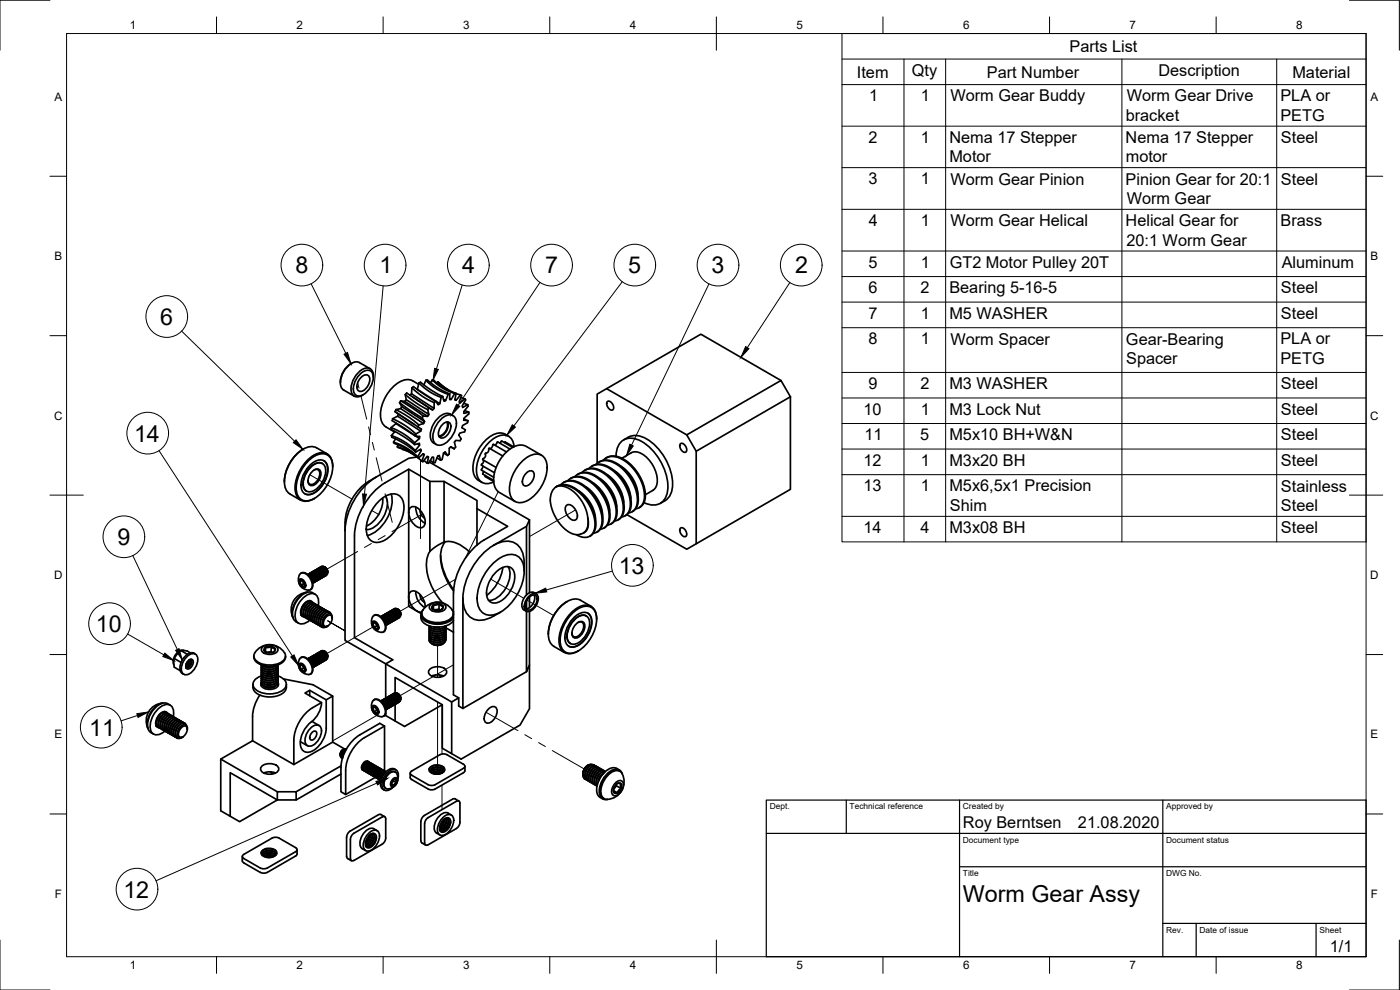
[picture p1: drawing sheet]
<svg xmlns="http://www.w3.org/2000/svg" width="420mm" height="297mm" viewBox="0 0 420 297" stroke-linecap="round" stroke-linejoin="round" font-family="sans-serif">
<defs><g id="words">
<g font-size="7">
<text x="88.6" y="82">8</text>
<text x="113.9" y="82">1</text>
<text x="138.7" y="82">4</text>
<text x="163.6" y="82">7</text>
<text x="188.6" y="82">5</text>
<text x="213.6" y="82">3</text>
<text x="238.6" y="82">2</text>
<text x="48.1" y="97.5">6</text>
<text x="40.2" y="132.5">14</text>
<text x="35.2" y="163.6">9</text>
<text x="185.7" y="172.1">13</text>
<text x="28.8" y="189.6">10</text>
<text x="26.8" y="220.7">11</text>
<text x="37" y="269.3">12</text>
<text x="289" y="270.6">Worm Gear Assy</text>
</g>
<g font-size="4.9">
<text x="321" y="15.6">Parts List</text>
<text x="257.2" y="23.3">Item</text>
<text x="273.6" y="22.8">Qty</text>
<text x="296.2" y="23.3">Part Number</text>
<text x="347.7" y="22.8">Description</text>
<text x="387.9" y="23.3">Material</text>
<text x="260.8" y="30.4">1</text>
<text x="276.4" y="30.4">1</text>
<text x="285.2" y="30.4">Worm Gear Buddy</text>
<text x="338.1" y="30.4">Worm Gear Drive</text>
<text x="384.3" y="30.4">PLA or</text>
<text x="337.9" y="36.3">bracket</text>
<text x="384.3" y="36.3">PETG</text>
<text x="260.7" y="42.8">2</text>
<text x="276.4" y="42.8">1</text>
<text x="284.9" y="42.9">Nema 17 Stepper</text>
<text x="337.8" y="42.9">Nema 17 Stepper</text>
<text x="384.4" y="42.9">Steel</text>
<text x="284.9" y="48.7">Motor</text>
<text x="337.9" y="48.7">motor</text>
<text x="260.6" y="55.3">3</text>
<text x="276.4" y="55.3">1</text>
<text x="285.2" y="55.4">Worm Gear Pinion</text>
<text x="337.8" y="55.4">Pinion Gear for 20:1</text>
<text x="384.4" y="55.4">Steel</text>
<text x="338.1" y="61.2">Worm Gear</text>
<text x="260.7" y="67.8">4</text>
<text x="276.4" y="67.8">1</text>
<text x="285.2" y="67.9">Worm Gear Helical</text>
<text x="337.8" y="67.9">Helical Gear for</text>
<text x="384.3" y="67.8">Brass</text>
<text x="338.1" y="73.8">20:1 Worm Gear</text>
<text x="260.6" y="80.3">5</text>
<text x="276.4" y="80.3">1</text>
<text x="285" y="80.4">GT2 Motor Pulley 20T</text>
<text x="384.7" y="80.3">Aluminum</text>
<text x="260.6" y="88">6</text>
<text x="276.2" y="88">2</text>
<text x="284.9" y="88">Bearing 5-16-5</text>
<text x="384.4" y="88">Steel</text>
<text x="260.6" y="95.7">7</text>
<text x="276.4" y="95.7">1</text>
<text x="284.9" y="95.7">M5 WASHER</text>
<text x="384.4" y="95.7">Steel</text>
<text x="260.6" y="103.3">8</text>
<text x="276.4" y="103.3">1</text>
<text x="285.2" y="103.4">Worm Spacer</text>
<text x="337.9" y="103.4">Gear-Bearing</text>
<text x="384.3" y="103.3">PLA or</text>
<text x="338" y="109.3">Spacer</text>
<text x="384.3" y="109.2">PETG</text>
<text x="260.6" y="116.8">9</text>
<text x="276.2" y="116.8">2</text>
<text x="284.9" y="116.8">M3 WASHER</text>
<text x="384.4" y="116.8">Steel</text>
<text x="259.1" y="124.4">10</text>
<text x="276.4" y="124.4">1</text>
<text x="284.9" y="124.4">M3 Lock Nut</text>
<text x="384.4" y="124.5">Steel</text>
<text x="259.5" y="132.1">11</text>
<text x="276.2" y="132.1">5</text>
<text x="284.9" y="132.1">M5x10 BH+W&amp;N</text>
<text x="384.4" y="132.1">Steel</text>
<text x="259.1" y="139.7">12</text>
<text x="276.4" y="139.7">1</text>
<text x="284.9" y="139.7">M3x20 BH</text>
<text x="384.4" y="139.8">Steel</text>
<text x="259.1" y="147.4">13</text>
<text x="276.4" y="147.4">1</text>
<text x="284.9" y="147.4">M5x6,5x1 Precision</text>
<text x="384.4" y="147.5">Stainless</text>
<text x="285.1" y="153.3">Shim</text>
<text x="384.4" y="153.4">Steel</text>
<text x="259.1" y="159.9">14</text>
<text x="276.3" y="159.9">4</text>
<text x="284.9" y="159.9">M3x08 BH</text>
<text x="384.4" y="160">Steel</text>
<text x="289" y="248.5">Roy Berntsen</text>
<text x="323.5" y="248.5">21.08.2020</text>
<text x="399.1" y="285.7">1/1</text>
</g>
<g font-size="3.5">
<text x="39" y="8.8">1</text>
<text x="89" y="8.8">2</text>
<text x="139" y="8.8">3</text>
<text x="189" y="8.8">4</text>
<text x="239" y="8.8">5</text>
<text x="289" y="8.8">6</text>
<text x="339" y="8.8">7</text>
<text x="389" y="8.8">8</text>
<text x="16.3" y="30.2">A</text>
<text x="411.3" y="30.2">A</text>
<text x="16.3" y="78">B</text>
<text x="411.3" y="78">B</text>
<text x="16.2" y="125.9">C</text>
<text x="411.2" y="125.9">C</text>
<text x="16.2" y="173.7">D</text>
<text x="411.2" y="173.7">D</text>
<text x="16.3" y="221.6">E</text>
<text x="411.3" y="221.6">E</text>
<text x="16.4" y="269.4">F</text>
<text x="411.4" y="269.4">F</text>
<text x="39" y="290.8">1</text>
<text x="89" y="290.8">2</text>
<text x="139" y="290.8">3</text>
<text x="189" y="290.8">4</text>
<text x="239" y="290.8">5</text>
<text x="289" y="290.8">6</text>
<text x="339" y="290.8">7</text>
<text x="389" y="290.8">8</text>
</g>
<g font-size="2.5">
<text x="231" y="242.9">Dept.</text>
<text x="255" y="242.9">Technical reference</text>
<text x="289" y="242.9">Created by</text>
<text x="350" y="242.9">Approved by</text>
<text x="289" y="252.8">Document type</text>
<text x="350" y="252.8">Document status</text>
<text x="289" y="262.9">Title</text>
<text x="350" y="262.9">DWG No.</text>
<text x="350" y="279.9">Rev.</text>
<text x="360" y="279.9">Date of issue</text>
<text x="396" y="279.9">Sheet</text>
</g>
</g></defs>
<!-- layer: Visible -->
<g fill="none" stroke="#000" stroke-width=".51">
<path d="M102.2 114.4v.5M103.1 117l3.2 1.9M105.5 109a6.6 6.6 0 0 0-3.3 5.4M107.9 112.4a2.69 2.69 0 0 1 3.5-1 4.8 4.8 0 0 1-1.2 6.1 2.69 2.69 0 0 1-3.5 1 4.8 4.8 0 0 1 1.2-6.1zM108.2 113.4a1.52 1.52 0 0 1 1.3-.9 1.52 1.52 0 0 1 1.4 .8 3.7 3.7 0 0 1-2.8 4.2 1.66 1.66 0 0 1-.8-2.5zM111.1 110.6l-3.2-1.8a3.2 3.2 0 0 0-3.7 1.2 6.4 6.4 0 0 0-1.8 6.2l.7 .8M112 112.8v.4M112.1 112.8a2.05 2.05 0 0 0-1-2.2 2.05 2.05 0 0 0-2.4 .3 6.8 6.8 0 0 0-3.1 7.1 2.09 2.09 0 0 0 3.4 .4M121.6 118.4l3.5 2.6 3.3 1.9M121.6 118.4l.3 1.5 6.8 4.5-.3-1.5M121.6 118.4l.4-.5 7.8 5.1M121.9 119.9l-.4 .6-1.3-.2"/>
<path d="M123.5 118.2l-.4 .4M123.6 116.4l3.3 2.6 3.4 1.8M123.6 116.4l-.1 1.8 6.8 4.3v-1.7M123.6 116.4l.5-.4 6.7 4.4M123.9 119.2l5.9 3.8 .5-.5M125.2 116.8h.1M125.6 115.3a5.1 5.1 0 0 0-7.5 .6 11.3 11.3 0 0 0-3.7 10.4 5.5 5.5 0 0 0 4 3.3M125.7 114.9l3.2 2.6 3.5 1.7-.4 1.9-6.8-4.3zM126.2 114.7l3.2 2.4 3.5 1.9 .4 1.4 .4-.2M126.2 114.7l-.5 .2M127.8 114.1l2.9 2.4 3.8 1.8-.8 1.9-.6-.4M127.8 114.1l-.6 1.4"/>
<path d="M128.3 114l3.1 2.4 3.6 1.8M128.3 114l-.5 .1M129.2 114.8l.6-.8 2.6 2.2 2 1.1 2.1 .7M129.8 114l.4 .1 3.4 2.6 3.3 1.4-.4 1.9 .4 .1M131.4 114.6l3.3 2.5 3.5 1.4-1.3 1.6-.4-.2M131.4 114.6l-.3 .3M131.4 114.6l3.3 2.5M132.9 119l-.5 .2M135 118.2v1.7h.4M135 118.2l-.5 .1M136.5 118l-1.1 1.9-.4-.3M136.5 118l.4 .1"/>
<path d="M138.2 118.5l.3 .2-.7 1.9 .3 .3 1.4-1.2M138.3 119.3l1.2 .4M139.5 119.7l.3 .3-1.1 1.8 .2 .4 1.5-.8M234.4 114.2l-24.1-13.9-28.2 16.3M237.2 119v27.8l-28.3 16.4v-27.8M91 134.8a12.1 12.1 0 0 0-5.6 9.5M92.8 138.1a5.1 5.1 0 0 1 5.5-1.6 5.5 5.5 0 0 1 1 6.5 10.8 10.8 0 0 1-6.7 7.2 3.2 3.2 0 0 1-3.7-3.8 12.2 12.2 0 0 1 3.9-8.3zM93 139.6a3.7 3.7 0 0 1 4.5-1.2 5.1 5.1 0 0 1 0 6 6.4 6.4 0 0 1-5.2 4 2.49 2.49 0 0 1-2-2.9l.6-2.6 .9-1.8zM96.8 139.1a2.89 2.89 0 0 0-3.8 1.2 6.4 6.4 0 0 0-1.8 6.1l.8 .9M97.2 138.2a4.6 4.6 0 0 1 .4 5.7 7.1 7.1 0 0 1-5 4.5l-1.1-.2M98.2 136.2l-3.2-1.8a4.9 4.9 0 0 0-5.7 1.6 11.3 11.3 0 0 0-3.7 10.4l.8 1.3 .6 .5M117.4 128.3l-.1 .5 4.2 2.4 2.9 2.2"/>
<path d="M117.5 130.7l3.7 1.7 3.4 2.8M117.5 130.7a1.58 1.58 0 0 0 1.4 1.1l3.1 1.7 2.7 2.1M117.8 125.6l3.9 2.1 3.1 2.5M117.8 125.6l-.1 .6 7 4.6 1.2 .2v.6l-1.5 1.2M118.1 132.7l3.9 1.7 3.3 2.7M118.1 132.7l.2 .3 4.4 2.2 2.9 2.2M118.5 129.5l-1 1.2M118.6 123.5l6.8 4.6M118.6 123.5l5.7 3.8M118.7 131.7l-.6 1M118.8 122.9l4 2.4 2.9 2.2M118.8 122.9l-.2 .6"/>
<path d="M118.9 127.1l5.6 3.6M118.9 126.9l-1.5 1.4 4.1 2.1 2.9 2.4M119.3 134.1l3.6 1.5 1.8 1.2 1.9 1.6M119.3 134.1l.3 .2M119.3 124.9l7 4.5 .2-.7-1.1-.6M119.5 133.5l-.2 .6M119.5 134.3l3 1.2 2.2 1.3M119.5 124.2l-.2 .7-1.5 .7M119.9 120.8l6.8 4.6M119.9 120.8l.7 1.2 6.8 4.5-.7-1.1M120.2 120.3l3.8 2.3 3 2.2M120.2 122.6l6.9 4.5 .3-.6"/>
<path d="M120.3 120.3l-.4 .5M120.6 122l-.4 .6-1.4 .3M120.8 134.8l1 .4M121.5 120.5l6.8 4.4 .4-.5M124.4 132.8v.6M124.6 135.2l.1 .4M124.7 130.8l1.2 .8M124.8 130.2l-.1 .6M125.2 137.1l-2.5 .4-9.9 5.7M125.3 133.2l.6 .4v-.6l-1.5 .4M125.4 137.1l.2 .3M125.7 127.5l-.3 .6"/>
<path d="M125.9 133.6l-1.3 1.6M126 134.9l.4 .3-.2-.4-1.5 .8M126.3 129.4l-1.5 .8M126.4 135.2l-1.1 1.9M126.6 138.3l.3 .2 1.3-1.5 .4 .1-.4 1.9M127 136.2l.3 .2-.3-.2-1.4 1.2M127 124.8l1.3 .1M127 124.8l-.3 .6M127.1 127.1l-1.4 .4M127.2 138.2l1 .8M127.3 136.4l-.7 2M128.8 122.4l-.4 .5"/>
<path d="M128.8 138.6l30.1 17.4M129.1 138.1l1 .8v-1.7h-.4l-1.1 1.8h-.4M130.2 132.9l.7 .5M130.6 138.8l-.5 .1M130.8 120.4l-.5 .4M130.8 120.4l.7 1.1 .5-.4M131.1 137.4l1.1 .7-.4-1.4-.4 .1-.8 2M132.2 125.9a3 3 0 0 1 4.2-.9 5.6 5.6 0 0 1-1.2 6.5l-.5 .6a3 3 0 0 1-4.2 .9 5.6 5.6 0 0 1 1.2-6.5zM132.6 127.6a1.47 1.47 0 0 1 1.3-.9 1.47 1.47 0 0 1 1.4 .7 3.6 3.6 0 0 1-2.8 4 1.6 1.6 0 0 1-.7-2.4zM133.1 135.9l1.2 .8M133.1 135.9l-.4 1.9-.5 .3M133.1 135.9l.5-.3 .7 1.1"/>
<path d="M134.1 126.6a3.3 3.3 0 0 1-2.4 4.2M134.3 126.6a3.5 3.5 0 0 1-2.5 4.4M135.1 124.3l.8 .4M135.2 124.2a3.4 3.4 0 0 0-3.9 1.4 6.7 6.7 0 0 0-1.9 6.4l.8 .9M135.2 134.1l1.1 .5M136.3 134.6l-1-.6-.5 .5v1.8l-.5 .3M136.7 134.1l-.4 .5M139.2 121l1.2 .4M139.4 123.2l1.3 .5M139.7 129l-.3 .6-1.4 .3-.2 .5 .6 1.3-.3 .5-1.3-.1-.4 .6 .3 1.5M140.3 126.8l-1.5 .9-.2 .6 1.1 .7M140.4 121.4l.1 .5"/>
<path d="M140.4 126.2l-.1 .6M140.5 121.9l-1.3 1.6 .1 .5 1.4-.3M140.7 124.2l-1.5 1.3v.3v.3l1.2 .1-1.2-.5M140.7 123.7v.5M144.9 139.8l-.4 1.3 3.7 2.1M145.1 138a1.51 1.51 0 0 1-.6 1.5l3.9 2.3M145.6 136.3a1.45 1.45 0 0 1-.7 1.6l4 2.4M146.7 134.8a1.15 1.15 0 0 1-1.1 1.3v.2M146.9 134.5l4 2.3M146.9 134.5l-.3 .3M147 134.6a1.29 1.29 0 0 0 1-1.2l4 2.2M148.5 133.6l.9-1 3.7 2.1"/>
<path d="M150 133l.6-.7 3.3 1.9M151.6 132.6l2.6 1.5M151.6 132.6l-.2 .2M152.6 130.9a4.4 4.4 0 0 0-5.9 .3 11.7 11.7 0 0 0-4.5 11.1 3.9 3.9 0 0 0 2.4 2.4M154.3 134a3.3 3.3 0 0 0-4.9-3.1 11.7 11.7 0 0 0-6.2 11.9 3.2 3.2 0 0 0 5 1.8M156.9 138.2a5.2 5.2 0 0 1 5.6-1.6 4.9 4.9 0 0 1 1.5 5.7 11.5 11.5 0 0 1-7.2 8.5 3.3 3.3 0 0 1-3.9-4 12.5 12.5 0 0 1 4-8.6zM162.5 136.6l-4.8-2.8-1.9-.2-1.8 .6-1.4 .9-1.7 1.6-1.1 1.8-1 2-.5 1.9-.2 2 .4 1.7 1.1 1.5 4.9 2.9M177.6 139.9l1.8-.6h1.1l1.6 .5 2.7 1.8 2.4 2.8 1.6 3.1 .6 3.2-.4 2.5-.6 1-.8 .6M178.9 139.3l.1-.1a4.9 4.9 0 0 1 6.3 .3l2.2 1.8 1.3 1.7 1.6 2.9 .6 1.9 .3 2.3-.3 1.8-.8 1.2-1.5 .8M179.7 138.7l1.9-.7 1.3 .1 1.5 .5 2.7 1.9 2 2.3 1.6 3.1 .8 3.2 .1 1.2-.4 1.6-.4 .8-1.1 .9M181 138.1l1.1-.8 1-.3h1.2l1.5 .4 1.5 .7 1.6 1.3 2.3 2.8 1.7 3.5 .5 3.3-.2 1.6-.5 .9-.8 .8-1.1 .4M181.8 137.4l1.9-.6 2.5 .5 2.4 1.5 2.6 2.8 1.7 3.2 .8 3.2-.1 1.5-.3 1.2-.6 .9-.9 .7"/>
<path d="M182.3 120.5a1.67 1.67 0 0 1 1.8 2.2l-.1 .2a1.67 1.67 0 0 1-1.9-2.2zM184.9 136.9a4.7 4.7 0 0 1 4.7-5.4 13.3 13.3 0 0 1 9.3 8.2 11.6 11.6 0 0 1 .7 9.9 4.5 4.5 0 0 1-6.3 1.2M186.4 139.9l1.9 1.5 1.7 2.3 1.1 2.4 .3 2.2M186.6 137.5l2.8-1.6a4.7 4.7 0 0 1 5.3 2 8.2 8.2 0 0 1 2.1 8.4l-.9 .8-2.2 1.3M188.6 131.2l-1.4 .8M188.6 131.2a6.8 6.8 0 0 1 7.5 1.9 16 16 0 0 1 5.5 14.2 5.2 5.2 0 0 1-3.4 3.7M204.2 133.2a1.67 1.67 0 0 1 1.9 2.1l-.2 .3a1.67 1.67 0 0 1-1.8-2.2zM206.1 130.5l28.3-16.3 2.8 4.8-28.3 16.4zM206.1 130.5l-24-13.9-2.9 1.6v20.8M85.3 144.3v.3M87 148.2l3.2 1.9M93.2 140.2a2.89 2.89 0 0 1 4-.8 5.4 5.4 0 0 1-1.1 6.2l-.5 .6a2.89 2.89 0 0 1-4 .8 5.4 5.4 0 0 1 1.1-6.2z"/>
<path d="M93.5 141.7a1.52 1.52 0 0 1 1.3-.9 1.52 1.52 0 0 1 1.4 .7 3.7 3.7 0 0 1-2.8 4.2 1.66 1.66 0 0 1-.8-2.5zM94.3 141a1.19 1.19 0 0 1 1.5 .2 1.19 1.19 0 0 1 .1 1.5 2.85 2.85 0 0 1-2.9 2.6l-.6-1.1M94.4 149.5l-.2 .2M99.8 140.1a3.5 3.5 0 0 0-1.5-3.8 3.5 3.5 0 0 0-4.1 .3 12.1 12.1 0 0 0-5.6 10.8 3.2 3.2 0 0 0 4.7 2.7l.9-.5M103.5 159.2v32.9l12.3 7.1M103.5 156.7v2.5M112.8 143.2a15.8 15.8 0 0 0-9.2 13.5M112.8 143.2a20.3 20.3 0 0 0-9.2 15.9M113.9 150.2a5.2 5.2 0 0 1 5.7-1.7 4.9 4.9 0 0 1 1.4 5.7 11.5 11.5 0 0 1-7.2 8.5 3.3 3.3 0 0 1-3.9-4 12.5 12.5 0 0 1 4-8.5zM114.8 149.4a9 9 0 0 1-4.8 8.4M115.6 144.9l7.1-4.1 6.3 3.6h4.3l9.9 5.8v2.4l9.2 5.3-7.1 4.1M115.6 144.8a20.4 20.4 0 0 0-9.2 16v30.5l11.5 6.7-2.1 1.2"/>
<path d="M115.7 148.9a7.4 7.4 0 0 1-1.8 7.9l-.6 .6a4.9 4.9 0 0 1-3.4 1.5M117.4 148.2a11.5 11.5 0 0 1-5.1 11.6l-2.1 .9M122.7 140.8v41.1l2.4 1.5M123.2 152.3a2.29 2.29 0 0 1 3 .9 3.9 3.9 0 0 1 .9 4.9 2.29 2.29 0 0 1-3.1-1 3.9 3.9 0 0 1-.8-4.8zM124.8 152.2a5.3 5.3 0 0 0 2.8 4.8M126.1 153.1a2.56 2.56 0 0 0 1.3 2.3M129 144.4v21M133.3 144.4v18.3M143.2 152.6v10.9M145.1 141.4l-.2 .8 3.2 1.9M145.7 142.7l-.1 .3 2.6 1.5M158 157.9v20.6"/>
<path d="M158.1 141.8a1.26 1.26 0 0 1 1.7-.4 1.26 1.26 0 0 1 .5 1.7 2.8 2.8 0 0 1-3 2.6 2.8 2.8 0 0 1 .8-3.9zM158.9 156l-.9 1.9-9.9 5.7M158.9 156v21.8M167 146l1.2-.4h1.3l1.3 .3 1.7 .8 2.5 2.3 1.7 2.3 1 1.9 .9 3.5-.1 1.7-.5 1.5-1 1-1.1 .3-1.6-.2-1.3-.6M167 146l1.8-.2 2.2 .9 2.1 1.7 1.7 2.3 1.2 2.6 .6 3.3-.4 2.2-1.2 1.2M167 146l2-.6 1.5 .2 1.1 .4 2.5 1.6 2.6 3.1 1.6 3.3 .5 2.8v1.5l-.4 1.2-.5 .7-.9 .7M167 146a5.4 5.4 0 0 0-1.7 5.4l.7 2.4 .9 1.8 2.1 2.6 1.1 1 1.8 1 1.1 .2 1.2-.2M168.3 145.5l.8-.7 1.3-.5 1.6 .1 1.1 .3 2.7 1.7 2.4 2.7 1.9 3.7 .6 3.4-.3 1.9-.5 .9-.8 .7-1 .3M169.1 144.8l1.1-.5 1-.1 2.6 .6 2.5 1.7 2.5 3 1.5 3.1 .7 3-.4 2.5-.5 .8-1 .8M169.9 151.8a1.62 1.62 0 0 1 2.5 .7l.6 1.1a1.48 1.48 0 0 1 .3 1.6 1.48 1.48 0 0 1-1.4 .9 3.5 3.5 0 0 1-2-4.3zM170.4 144.3l.8-.7 1-.4 1.2-.1 1.8 .4 2.6 1.6 2.6 2.8 1 1.7 .9 2.2 .5 3.3-.2 1.4-.5 1.1-.9 .8-1 .4M171.2 143.6l1.9-.7 1.2 .1 1.6 .5 2.3 1.5 2.5 2.9 1.7 3.3 .7 3-.1 1.8-.3 .9-.6 .9-.9 .6"/>
<path d="M172.5 143l.7-.6 1.2-.4 1.1-.1 1.6 .3 1.5 .7 1.6 1.2 2.4 2.8 1.8 3.7 .5 3.3-.2 1.6-.5 .9-.6 .7-1.3 .5M173.3 142.3l1.3-.5 1.2-.1 2.4 .7 2.4 1.7 2.2 2.6 1.7 3.2 .7 3-.1 2-.4 .9-.5 .8-.9 .6M173.7 147.3l1.9 1.6 1.5 1.9 1.1 2.3 .5 2.6M174.6 141.8a5.2 5.2 0 0 1 7 .5l1.8 1.6 1.2 1.6 1.9 3.7 .5 2.1v1.6l-.2 1.3-.6 1.1a2.53 2.53 0 0 1-1.8 1M175.5 141.1l1-.5 1.4-.1 2.4 .7 2.4 1.6 2.4 2.8 1.6 3.3 .6 3.2-.4 2.4-.4 .7-.8 .6M175.8 146.1l1.9 1.5 1.5 1.9 1.2 2.7 .4 2.3M176.4 155.4a3.7 3.7 0 0 1-2.1 4.8M176.7 140.6l.1-.1a5.1 5.1 0 0 1 6.8 .5l1.7 1.5 1.6 1.9 1.3 2.4 .7 2.2 .3 2.7-.3 1.5-.8 1.2-1.6 .7M177.9 144.9l1.9 1.4 1.5 2 1.2 2.5 .4 2.5M180.1 143.6l1.7 1.4 1.7 2.2 1.1 2.4 .5 2.4M182.2 142.4l1.9 1.6 1.6 2 1 2.2 .5 2.6M184.3 141.2l1.9 1.6 1.6 2 1.2 2.7 .3 2.1"/>
<path d="M185.7 155.8l-.2 .2M188.2 154.4l17.9 10.4 2.8-1.6M204.2 158.5a1.67 1.67 0 0 1 1.9 2.1l-.2 .3a1.67 1.67 0 0 1-1.8-2.2zM89.9 173.8a1.67 1.67 0 0 1 1.8 2.2l-.1 .3a1.67 1.67 0 0 1-1.9-2.2zM89.9 174.6l.8-.5 .4 1.1 .4 .2M89.9 174.6l.4 1M90.2 172.1a2.29 2.29 0 0 1 2.9 1.6l.5 1a1.5 1.5 0 0 1-.1 2 1.5 1.5 0 0 1-2 .1 3.1 3.1 0 0 1-1.3-4.7zM90.3 172a1.92 1.92 0 0 1 2.6 .9 3 3 0 0 1 .4 3.9l-.2 .1M90.3 174l.5 .1M90.3 174l-.1 .2a.4 .4 0 0 0-.3 .4 .4 .4 0 0 0 .3 .4 .86 .86 0 0 0 .8 1l.1 .1 .4-.6M90.3 174a1.56 1.56 0 0 1 1.2 1.5M90.3 174l-.4 .6"/>
<path d="M91.1 175.2l-.8 .4M91.5 175.5l-.4 .6-.8-.5M92.3 177.7a6.5 6.5 0 0 0-4.4 7.6 5.3 5.3 0 0 1 4.4-7.6M92.4 172.4l.7 .1 .8 .8 .3 .9-.2 .7 .1-.6-.2-.9-.8-.8zM92.4 172.4l.8-.2 .9 .8 .4 1-.1 .6-.3 .2M92.6 172.2l.8 .1 .8 .8 .4 1-.4 .7M92.6 172.2v.1M92.7 172.7l.9 1 .2 1.1M92.8 172.2l.7-.2 .9 .7 .4 1.4-.4 .5M92.8 172.8l.8 .9 .2 1M92.9 172h.7l.9 .7 .4 1-.3 .8M93.1 172l.4-.2 .5 .1 .9 .8 .3 1.1-.4 .6"/>
<path d="M93.2 173.1l.5 .9M93.3 171.9h.8l.7 .6 .4 1.1-.3 .8M93.5 171.8l.6-.2 1 .7 .5 1.2-.1 .5-.4 .2M93.6 172.9l.5 .9M93.6 171.6h.8l.8 .8 .4 1.1-.3 .6M93.8 177.9l.8 .4M93.8 177.8a3.4 3.4 0 0 0-3.8 1.4 6.7 6.7 0 0 0-2 6.4l.8 .9M93.8 171.6l.8-.2 .9 .7 .4 1.4-.4 .5M93.9 172.7l.5 .9M94 171.5l.6-.1 .9 .6 .4 1.1-.2 .8M94.2 171.4l.4-.2 .5 .1 .8 .7 .4 1.3-.5 .5M94.3 172.5l.5 .9"/>
<path d="M94.3 171.2l.9 .1 .7 .6 .4 1-.3 .8M94.5 171.2l.7-.2 .9 .7 .5 1.2-.1 .5-.3 .2M94.6 172.3l.6 .9M94.6 174.5h.1M94.7 171l.5-.1 .9 .7 .6 1.2-.3 .7M94.9 170.9l.7-.1 .9 .7 .5 1-.1 .6-.4 .3M95 172.1l.5 .9M95 170.8h.8l.7 .6 .5 1.1-.3 .8M95.2 170.7l.4-.2 .5 .2 .9 .8 .3 1.2-.4 .5M95.3 171.9l.6 .9M95.4 170.6l.8 .1 .7 .6 .5 1-.4 .8M95.6 170.5l.8-.1 .9 .9 .4 1.1-.5 .6"/>
<path d="M95.7 171.7l.5 .9M95.7 173.9h.1M95.7 170.4l.6-.1 .9 .7 .5 1.2-.3 .7M95.9 170.3l.6-.2 1.1 .7 .4 1.3-.1 .5-.3 .2M96 171.5l.6 .9M96.1 170.2h.8l.7 .6 .5 1.2-.3 .7M96.3 170.1l.4-.2 .5 .1 .8 .8M96.4 171.3l.5 .9M96.4 170h.9M96.8 171.1l.5 .9M97.1 170.9l.5 .9M97.3 170l.8 .9 .2 .7"/>
<path d="M97.3 170l.7 .8M97.4 170.1l.8 .8M97.5 170.7l.5 .9M97.5 170.1l.6 .7 .2 .8M97.7 170.4l.5 .5M98 170.8l.3 1.2-.3 .5M98.2 171l.2 .6M98.3 171.6v.2M124.8 177.5a5.3 5.3 0 0 0 2.7 4.8M126.1 178.4a2.56 2.56 0 0 0 1.3 2.4M132.2 166.6a19.2 19.2 0 0 0 3.9 10.3M133.3 162.6a10.8 10.8 0 0 0-4.6 3.4 12.7 12.7 0 0 0 1.4 11l2.7 3.9"/>
<path d="M133.3 162.6a8.4 8.4 0 0 1 7.7 3.1M133.6 162.5a9.5 9.5 0 0 0-.6 9.1l1.6 3.4 1.5 2.3M136.1 177.9v30.6l1.6 .9M138.9 179.6v33l19.1-11.1M138.9 179.6a5.7 5.7 0 0 0 4.9 6.5 8.1 8.1 0 0 0 4.3-1.2l2.1-1.3M145.3 162a20.3 20.3 0 0 0-9.2 15.9M147.5 169.5a7.2 7.2 0 0 1 7.4-2.9 5.1 5.1 0 0 1 2.4 5.9 15.3 15.3 0 0 1-8.1 11.6 4 4 0 0 1-5.9-3.4 15 15 0 0 1 4.2-11.2zM148.1 163.6a5.7 5.7 0 0 1 8.1 1 8.1 8.1 0 0 1 1.1 4.3v2.5M148.1 163.6a20.3 20.3 0 0 0-9.2 16M148.9 171.6a3.8 3.8 0 0 1 4.6-1.2 5.2 5.2 0 0 1 .2 6 7.1 7.1 0 0 1-5.6 4.5 2.6 2.6 0 0 1-2.1-3 9.5 9.5 0 0 1 2.9-6.3zM150.9 170.3a12.9 12.9 0 0 1-4.8 8.3M152.5 170a6.6 6.6 0 0 1-1.2 7.3l-1.3 1.4a4.7 4.7 0 0 1-3.4 1.4"/>
<path d="M158.5 179.1a1.8 1.8 0 0 1 2.8-.6 3.9 3.9 0 0 1-2.9 5 1.8 1.8 0 0 1-.9-2.7zM158.9 179.1v3.2M159 179.1a1.26 1.26 0 0 1 1.7-.5 1.26 1.26 0 0 1 .4 1.7 2.8 2.8 0 0 1-2.9 2.7 2.8 2.8 0 0 1 .8-3.9zM160.3 178.5a3.3 3.3 0 0 1-2.4 4.2M160.9 178.2a2.4 2.4 0 0 0-3.7 1.3l-.6 1.8a1.63 1.63 0 0 0 .6 1.7M52.3 197.6l2.1 1.2M54.2 195.2l-1.2 .8-.7 1.2-.3 1.1 .2 1.2M54.3 195.2l1.9 1.1M54.4 195.2h.8M55.8 197.3a2.07 2.07 0 0 1 3.3-.6 4.7 4.7 0 0 1-3.3 5.8 1.72 1.72 0 0 1-1.3-2.5l.5-1.4zM55.9 199.7l.5-.6 .3-1-.3 1-.6 .7M56.1 198.8l-.2 .3"/>
<path d="M56.2 198.6l-.3 .6M56.4 198.4l-.6 1M56.5 198.2a.82 .82 0 0 1 1.5 0 2.08 2.08 0 0 1-1.8 2.5 1.52 1.52 0 0 1 .3-2.5zM56.7 198.1a1.7 1.7 0 0 1-.9 1.8M57 197.9a1.52 1.52 0 0 1-1.2 2.2 1.69 1.69 0 0 0 1.2-2.2zM57 198.1l-.2 1.2-.5 .6M57 197.9l.3 .2M57 197.9l.4 .5-.1 .8M57.1 195.9l-.9-.6-1.9-.1-1.8 2-.3 1.1 .1 1.9 1.8 1M57.3 197.8l.2 .6-.2 .8M57.3 198.3l-.2 1.2-.6 .7M57.3 199.2l-.8 1"/>
<path d="M57.4 197.8a2.09 2.09 0 0 1-1.5 2.7M58.6 196.2a2.11 2.11 0 0 0-2.9 .6 4.4 4.4 0 0 0-1.3 4.9l.7 .6M76.2 196.8a2.88 2.88 0 0 0 2.9 2.9 6.4 6.4 0 0 0 6.2-1.5l.4-1.4M76.5 195.9a2.15 2.15 0 0 0 1.6 3.1 6.8 6.8 0 0 0 7.2-1.2 1.69 1.69 0 0 0 .1-1.9M78.4 199.5l.5 .9 1.6 .5 2-.4 .9-.8-1 .9-1.7 .4-1.8-.5-.5-.9M78.6 199.6l.7 .5 1.2 .2 1.2-.1 1.2-.5M78.7 199.6l.9 .5 .9 .1h1.1l1.2-.5M78.7 194.2a3.4 3.4 0 0 1 4.7 .3 1.57 1.57 0 0 1-1.8 1.8h-1.3a1.43 1.43 0 0 1-1.5-.6 1.43 1.43 0 0 1-.1-1.5zM79.2 195.2l.6 .5M79.2 195.2l.4-.5a.73 .73 0 0 1 1-.4l.3-.1a1.08 1.08 0 0 1 1.3 .4 .43 .43 0 0 1 .4 .4 .43 .43 0 0 1-.3 .4l-.2 .2M79.3 195.2a2.32 2.32 0 0 0 2.9 .4M79.7 194.2v1.4"/>
<path d="M79.9 195.7l1.5-.2 .4 .3M81.4 193.9l1 .5a.72 .72 0 0 1-.2 1.2M81.4 193.9a1.47 1.47 0 0 0-2.1 1.3M81.4 194v1.5M83.4 199.7v.6l-.5 .6-.9 .4-1.1 .3-1.8-.4-.6-.6v-.6M83.4 199.9l-.1 .6-.6 .6-1.5 .5-1.9-.2-.7-.5-.2-.6M85.4 195.9a5.3 5.3 0 0 0-8.9 0M88.8 186.5l.8 .5M89.9 199.1a1.67 1.67 0 0 1 1.8 2.2l-.1 .3a1.67 1.67 0 0 1-1.9-2.2zM89.9 199.9l.8-.5 .4 1.1 .4 .2M89.9 199.9l.4 1M90.2 197.4a2.29 2.29 0 0 1 2.9 1.6l.5 1.1a1.5 1.5 0 0 1-.1 1.9 1.5 1.5 0 0 1-2 .2 3.1 3.1 0 0 1-1.3-4.8z"/>
<path d="M90.3 197.3a1.92 1.92 0 0 1 2.6 .9 3 3 0 0 1 .4 3.9M90.3 199.3l.5 .2M90.3 199.3l-.1 .2a.4 .4 0 0 0-.3 .4 .4 .4 0 0 0 .3 .4 .86 .86 0 0 0 .8 1l.1 .1 .4-.6M90.3 199.3a1.56 1.56 0 0 1 1.2 1.5M90.3 199.3l-.4 .6M90.4 184.5l.1 .1M90.4 184.5l.4 .2M90.4 184.6h.1M90.5 184.6h.1M91.5 181.1l-.9 1.6M92.1 181.4l-.9 1.6M92.4 197.7l.8-.1 .9 .7 .4 1-.1 .5-.3 .3"/>
<path d="M92.4 197.7l.9 .2 .6 .8 .3 1-.3 .6 .2-.5-.2-1-.7-.9zM92.6 181.8l-.9 1.5M92.6 197.6h.8l.8 .8 .4 1-.4 .7M92.6 197.6h.1M92.7 198l.9 1 .2 1.1M92.8 197.5l.7-.2 .9 .8 .4 1.3-.4 .5M92.8 198.1l.8 .9 .2 1M92.9 180.2l.1 .1M92.9 197.4h.8l.8 .6 .4 1.1-.3 .7M93 180.2v.1M93.1 197.3l.4-.2 .5 .1 .9 .8 .3 1.1-.4 .6M93.2 182.1l-.9 1.5"/>
<path d="M93.2 198.4l.5 .9M93.3 197.2l.6-.1 .9 .7 .4 1.1-.3 .8M93.3 180.5l-.6-.2-.6 .3-.7 .6-.7 1.1-.2 1.8 .6 .9M93.5 197.1l.6-.2 1 .7 .5 1.2-.1 .5-.4 .2M93.5 180.7l-.4-.3-1 .3-1.3 1.5-.3 1.9 .3 .6 .6 .4M93.6 198.2l.5 .9M93.7 196.9l.7 .1 .9 .8 .3 1-.3 .7M93.7 196.9l-.1 .1M93.7 182.4l-.8 1.6M93.8 180.7a1.45 1.45 0 0 0-2.4 .3 3.2 3.2 0 0 0-.8 3.8l.7 .3M93.8 180.8l-.6-.1-.7 .3-1.2 1.5-.3 1.8 .2 .6 .5 .4M93.8 180.8h.1"/>
<path d="M93.8 196.9l.8-.2 .9 .7 .4 1.4-.4 .5M93.9 198l.5 .9M94 196.8l.7-.1 .8 .7 .4 1-.2 .8M94.1 181l-.5-.3-.7 .2-.8 .6-.7 1-.3 1.8 .2 .7 .6 .4M94.2 196.7l.4-.2 .5 .1 .8 .7 .4 1.3-.5 .5M94.3 197.8l.5 .9M94.3 182.7l-.9 1.6M94.3 196.6h.9l.7 .6 .4 1.1-.3 .8M94.4 186.9h.1M94.4 181.1l-.6-.1-.6 .3-1.2 1.3-.4 1.9 .2 .8 .4 .3M94.5 196.5l.7-.2 .9 .7 .5 1.2-.1 .5-.3 .2M94.6 197.6l.6 .9"/>
<path d="M94.6 199.8v.1M94.7 181.3l-.6-.3-.8 .3-.7 .6-.7 1-.2 1.9 .2 .6 .6 .3M94.7 196.3l.9 .1 .8 .9 .3 1-.3 .5M94.7 196.3h.1M94.9 183.1l-.9 1.5M94.9 196.3l.7-.2 .9 .7 .5 1.1-.2 .6-.3 .2M95 197.4l.5 .9M95 181.5l-.6-.2-.5 .2-.8 .6-.6 1-.4 1.7 .3 .7 .4 .5M95.1 196.1h.7l.9 .8 .3 .9v.6l-.3 .2M95.1 196.1l-.1 .1M95.2 181.7l-.4-.3-1 .2-1.3 1.6-.3 1.8 .4 .8 .5 .3a2.78 2.78 0 0 1-4.1 .4 6.3 6.3 0 0 1 2.1-7.2 2.65 2.65 0 0 1 4.1-.4 3.9 3.9 0 0 1 .3 2.8M95.2 196.1l.4-.2 .5 .1 .8 .7 .4 1.3-.4 .5"/>
<path d="M95.3 197.2l.6 .9M95.4 195.9l.8 .1 .7 .6 .5 1-.3 .8M95.4 183.4l-.8 1.5M95.5 181.7l-.5-.1-.7 .3-1.2 1.5-.4 1.9 .3 .7 .4 .3M95.5 181.7l.1 .1M95.6 195.9l.8-.2 .9 .9 .4 1.1-.5 .6M95.7 197l.5 .9M95.7 195.7l.9 .1 .8 .8 .3 .9-.3 .7M95.8 182l-.6-.3-.8 .2-1.3 1.6-.3 1.9 .3 .7 .5 .3M95.9 195.7l.6-.2 1.1 .7 .4 1.2-.1 .6-.3 .1M96 183.7l-.9 1.6M96 196.8l.6 .9"/>
<path d="M96.1 182.1l-.6-.1-.6 .2-1.3 1.6-.3 1.8 .2 .6 .4 .4M96.1 182.1h.1M96.1 195.5h.8l.9 .9 .3 .9-.3 .7M96.1 195.5h.1M96.2 187.1l.3 .7 .5 .3 1.3-.2M96.2 187.1l.1 .7 .4 .4M96.3 195.4l.4-.2 .5 .2 .8 .8M96.4 182.3l-.5-.3-.8 .2-.9 .8-.6 .9-.3 1.7 .3 .7 .6 .4M96.4 196.6l.5 .9M96.4 195.3l.9 .1M96.6 184.1l-.9 1.5M96.7 182.4l-.5-.1-.7 .2-1.2 1.4-.5 1.9 .2 .6 .4 .5"/>
<path d="M96.8 196.4l.5 .9M96.9 182.6l-.5-.3-.8 .3-1.3 1.5-.4 1.9 .3 .7 .6 .3M97.1 196.2l.5 .9M97.1 198.4h-.1M97.1 184.4l-.8 1.5M97.3 182.8l-.6-.2-.7 .3-.6 .6-.7 1.1-.3 1.7 .7 1M97.3 195.4l.6 .5 .5 1-.2-.6M97.3 195.4l.7 .8M97.4 195.4l.8 .9M97.5 196l.5 .9M97.5 195.5l.6 .6 .2 1.1M97.5 183l-.5-.3-.9 .3-1.3 1.5-.3 1.8 .3 .7 .5 .4"/>
<path d="M97.7 195.7l.5 .6M97.8 183.1l-.5-.1-.8 .3-1.1 1.4-.4 1.9 .2 .6 .4 .4M98 185a.95 .95 0 0 1 1.3-.4 .95 .95 0 0 1 .4 1.3 1.97 1.97 0 0 1-2.4 1.9l-.2-1.2zM98 196.2l.3 1.1-.3 .5M98.1 183.3l-.6-.3-.6 .1-.8 .7-.7 1-.3 1.9 .3 .7 .5 .3M98.2 184.3l-.8 .7-.4 .8-.2 1.3 .2 .7M98.3 187.9l-.9 .4-.7-.1M98.4 187.8l-.1 .1M98.4 183.4l-.6-.1-.6 .2-1.2 1.4-.5 1.8 .2 .7 .5 .5M98.6 183.6l-.6-.3-.7 .2-1.3 1.5-.4 1.9 .3 .7 .6 .4M99 183.8l-.6-.2-.7 .3-1.2 1.3-.4 1.9 .2 .7 .4 .4M99.4 184.3l-.7-.7-.5 .1-.8 .5-.9 1.2-.3 1.7"/>
<path d="M99.7 185.5l-.2-1-.6-.4-1 .5-.7 .9-.4 1.2 .2 1 .4 .3 .9-.1M111.8 186.5a1.67 1.67 0 0 1 1.9 2.2l-.2 .2a1.67 1.67 0 0 1-1.8-2.2zM111.8 187.2l.8-.4 .5 1 .4 .3M112.1 184.8a2.29 2.29 0 0 1 3 1.5l.4 1.1a1.5 1.5 0 0 1-.1 1.9 1.5 1.5 0 0 1-1.9 .2 3.1 3.1 0 0 1-1.4-4.7zM112.2 184.7a1.94 1.94 0 0 1 2.6 .9 3 3 0 0 1 .4 3.9l-.1 .1M112.2 186.7l.5 .1M112.2 186.7l-.1 .2a.51 .51 0 0 0-.2 .5 .51 .51 0 0 0 .3 .4 .65 .65 0 0 0 .7 .8 .29 .29 0 0 0 .3 .1 .29 .29 0 0 0 .2-.4l.1-.1M112.3 186.7a1.56 1.56 0 0 1 1.2 1.5M112.3 186.7a1.26 1.26 0 0 0-.3 1.3 1.26 1.26 0 0 0 1.1 .8l.4-.6M113.1 187.8l-.9 .5M114.3 185l.7 .2 .8 .7 .3 1.1-.3 .6 .3-.4-.3-1.1-.8-.9-.7-.1M114.3 185l.9-.1 .8 .8 .4 1.3-.4 .5"/>
<path d="M114.5 184.9h.8l.7 .7 .5 1-.3 .8M114.6 185.3l.9 1.1 .2 1M114.7 184.8l.8-.1 .9 .8 .4 1.2-.5 .6M114.7 185.4l.8 .9 .2 1M114.8 184.7h.7l.8 .6 .5 1.2-.3 .7M115 184.6l.6-.2 1 .8 .5 1.2-.1 .4-.3 .3M115.1 185.8l.6 .9M115.2 184.5h.7l.8 .7 .5 1.1-.3 .7M115.4 184.4l.8-.1 .9 .8 .4 1.2-.5 .6M115.5 185.6l.5 .9M115.5 184.3h.9l.8 .8 .3 .9-.3 .8M115.7 184.2l.8-.1 1 .8 .3 1.2-.4 .6"/>
<path d="M115.8 199.2l19.8 11.4v15.5l-2.9-1.6v-13.1l-14.1-8.1v4.6M115.8 199.2v10.3M115.8 185.4l.6 .9M115.9 184.1h.7l.8 .6 .5 1.1-.3 .8M116.1 184l.7-.2 .9 .7 .5 1.2-.1 .5-.3 .2M116.2 185.2l.5 .9M116.2 183.9h.9l.7 .7 .4 1.1-.2 .7M116.5 183.8l.7-.2 .9 .8 .4 1-.1 .6-.3 .3M116.5 184.9l.6 1M116.5 187.2h.1M116.6 183.7h.8l.7 .5 .5 1.1-.1 .6-.2 .3M116.8 183.6l.3-.2 .7 .1 .7 .8 .4 1.2-.5 .5"/>
<path d="M116.9 184.7l.5 1M116.9 183.5l.7-.1 .8 .7 .5 1.1-.3 .8M117.2 183.4l.3-.2 .6 .1 .8 .8 .4 1.2-.5 .6M117.2 184.5l.6 1M117.3 183.3h.9l.7 .6 .4 1.1-.3 .8M117.5 183.2l.7-.2 .9 .7 .5 1.3-.4 .6M117.6 184.3l.6 1M117.6 186.6h.1M117.7 183.1h.7l.7 .5 .5 1.1-.2 .9M117.9 183l.6-.2 1 .8 .5 1.3-.5 .5M118 184.1l.5 .9M118 186.4h-.1"/>
<path d="M118 182.9l.7-.1 .9 .7 .4 1.1-.3 .8M118.2 182.8l.4-.2 .5 .1 .9 .8M118.3 183.9l.6 1M118.4 182.7h.8M118.7 183.7l.5 .9M119 183.5l.6 .9M119 185.8h.1M119.2 182.7l.7 .7 .4 .9-.2-.7M119.2 182.7l.8 .8M119.3 182.8l.8 .8M119.4 183.3l.5 .9M119.4 185.6h-.1"/>
<path d="M119.4 182.8l.6 .6 .3 1.1M119.6 183l.5 .6M120 183.5l.3 1.1-.4 .5M125.1 183.4l1.2 .7M125.1 183.3l1.4 .4M126.3 184.4a3.3 3.3 0 0 0 3.4 3.6 6.4 6.4 0 0 0 6.4-1.8M126.6 184.1a2.93 2.93 0 0 0 2.9 2.8 6.4 6.4 0 0 0 6.2-1.4l.4-1.1M126.9 183a2.26 2.26 0 0 0 1.5 3.7 6.8 6.8 0 0 0 7.7-1.4M127.6 182.2a4.8 4.8 0 0 0-3.6-4.9 1.75 1.75 0 0 0-1.3 2.4l.9 2.1 1.5 1.5M128.8 187.8l.8 .8 1.4 .3 1.6-.3 1-.7M128.9 191.8l-.1 .3M128.9 187.8l.7 .7 1.3 .3 1.5-.2 1.1-.7"/>
<path d="M129.1 181.4a3.4 3.4 0 0 1 4.7 .4 1.57 1.57 0 0 1-1.8 1.8h-1.3a1.43 1.43 0 0 1-1.5-.6 1.43 1.43 0 0 1-.1-1.6zM129.6 182.4l.6 .5M129.6 182.4l.4-.5a.51 .51 0 0 1 .3-.5 .51 .51 0 0 1 .5 .1l.5-.1a.94 .94 0 0 1 1.2 .4h.1a.43 .43 0 0 1 .4 .4 .43 .43 0 0 1-.3 .5l-.2 .2M129.7 182.4a2.32 2.32 0 0 0 2.8 .5M129.9 193.3h.1M130.1 181.4v1.4M130.1 181.4l-.4 .5v.5M130.2 188.1l1.5 .1M130.3 193.3h1.8M130.3 191.4h1.8M130.3 190.7h1.8M130.3 190.1h1.8"/>
<path d="M130.3 189.4h1.8M130.3 188.8h1.8M130.3 188.1l1.5 .1M130.3 183l1.5-.2 .4 .2M131.8 181.2v1.6M131.8 181.2l1 .5a.72 .72 0 0 1-.3 1.2M131.8 181.2l-1.7 .2M132.1 192.7h-1.8M132.1 192l-1.8 .1M132.9 193.2l-1.6 .4-1.3-.3M133.5 192.6l-.7 .6-.9 .4h-1.3l-.9-.4M133.8 191.5v.5l-.4 .6-.9 .5-.9 .2-2-.2-.6-.5-.2-.5"/>
<path d="M133.8 190.8v.6l-.5 .7-1.9 .6h-.9l-1.1-.4-.5-.5v-.7M133.8 190.2v.6l-.5 .6-.8 .4-1 .3-1.2-.1-1-.4-.4-.5v-.6M133.8 189.5v.6l-.6 .7-1.7 .6-1.2-.1-1-.3-.5-.6 .1-.6M133.8 188.9v.5l-.5 .7-1.7 .6h-1.4l-.9-.4-.5-.6 .1-.5M133.8 188.2v.6l-.4 .5-.6 .5-1.2 .3-1.2-.1-1-.3-.5-.5v-.7M133.8 191.8l-.5 1-.8 .4-1.2 .2-1.7-.3-.6-.5-.2-.5M133.8 187.8l-.2 .6-.6 .6-1.7 .4-1.9-.4-.5-.4v-.7M133.8 191.1l-.5 1-1 .5-1 .2-1.8-.3-.5-.5-.2-.6M133.8 190.4l-.1 .7-.5 .4-1.8 .6-1.9-.3-.6-.6-.1-.4M133.8 189.8l-.1 .6-.5 .5-1.8 .6-1.9-.4-.6-.6-.1-.4M133.8 189.1l-.2 .8-.4 .4-1.8 .5-1.2-.1-.8-.3-.6-.9M133.8 188.5l-.1 .5-.5 .6-1.8 .6-1.3-.1-.7-.4-.6-.9"/>
<path d="M133.8 187.9l-.2 .7-.7 .5-1.7 .4-1.7-.4-.6-.5-.1-.4M133.8 187.8v.1M133.8 188.4l2.3 1.3M135.7 183l.4 .5M135.8 183.1a5.1 5.1 0 0 0-4.9-2.4 5.1 5.1 0 0 0-4.3 3.4 3.9 3.9 0 0 0 4 2.7 5.5 5.5 0 0 0 5.4-2.2v-1l-.2-.5M136.1 184.1v.3M157.2 183l.7 .4M158 183.4v18.1l.9-1.9M158 180.4v2.3M158.9 199.6v13l-2.8 5-17.7 10.2-2.8-1.7M158.9 183.5v16.1M170.2 180.5a12.1 12.1 0 0 0-5.7 9.8"/>
<path d="M171.1 193l.1 .1M172 183.8a5.1 5.1 0 0 1 5.5-1.6 5.5 5.5 0 0 1 1.1 6.5 10.8 10.8 0 0 1-6.8 7.3 3.2 3.2 0 0 1-3.7-3.9 12.2 12.2 0 0 1 3.9-8.3zM172.2 185.4a3.7 3.7 0 0 1 4.5-1.2 5.1 5.1 0 0 1 0 6 6.4 6.4 0 0 1-5.2 4 2.49 2.49 0 0 1-2-2.9l.6-2.7 .9-1.7zM172.4 186a2.89 2.89 0 0 1 4-.8 5.4 5.4 0 0 1-1.1 6.1l-.5 .6a2.89 2.89 0 0 1-4 .8 5.4 5.4 0 0 1 1.1-6.1zM172.7 187.4a1.52 1.52 0 0 1 1.3-.9 1.52 1.52 0 0 1 1.5 .8 3.7 3.7 0 0 1-2.9 4.2 1.66 1.66 0 0 1-.8-2.5zM173.5 186.7a1.19 1.19 0 0 1 1.5 .2 1.19 1.19 0 0 1 .1 1.5 2.85 2.85 0 0 1-2.9 2.6l-.6-1M175.9 184.8h.1M175.9 184.8a3.2 3.2 0 0 0-3.7 1.2 6.4 6.4 0 0 0-1.8 6.2l.7 .8M176.4 184a4.6 4.6 0 0 1 .4 5.6 7.1 7.1 0 0 1-4.9 4.5l-1.2-.2M177.4 181.9l-3.2-1.8a4.9 4.9 0 0 0-5.7 1.7 11.3 11.3 0 0 0-3.7 10.3l.8 1.4 3.8 2.3M179 185.6v.2M179.1 185.6a3.5 3.5 0 0 0-1.7-3.7 3.5 3.5 0 0 0-4 .4 12.1 12.1 0 0 0-5.6 10.8 3.2 3.2 0 0 0 4.7 2.7l1.1-.5"/>
<path d="M45.5 212.4l1.9-1.1 1.4-.3a6.5 6.5 0 0 0-4.4 7.6 5.3 5.3 0 0 1 1.1-6.2zM46.9 217.9h.1M47 217.9l.3 .1M47 217.9h.1M48 214.4l-.9 1.5M48.6 214.7l-.9 1.5M49.1 215l-.9 1.6M49.4 213.5h.1M49.7 215.4l-.9 1.5M49.8 213.7l-.6-.1-.6 .3-1.3 1.6-.4 1.6 .3 .7 .4 .5M50 214l-.4-.3-.9 .2-1.3 1.5-.4 1.9 .3 .7 .6 .4M50.2 215.7l-.8 1.5"/>
<path d="M50.3 214a1.45 1.45 0 0 0-2.4 .3 3.2 3.2 0 0 0-.8 3.8l.7 .2M50.3 211.1l.8 .5M50.3 211.1a3.4 3.4 0 0 0-3.8 1.4 6.7 6.7 0 0 0-2 6.4l.3 .5 1.3 .8M50.4 214.1l-.6-.2-.6 .3-1.3 1.5-.4 1.8 .2 .7 .5 .4M50.6 214.3l-.5-.3-.9 .2-1.3 1.6-.3 1.9 .3 .7 .6 .3M50.8 216l-.9 1.6M50.9 214.4l-.5-.1-.7 .2-1.3 1.6-.3 1.8 .2 .7 .4 .3M51.2 214.6l-.5-.3-.8 .2-.8 .7-.6 .9-.3 1.8 .2 .7 .6 .4M51.4 216.4l-.9 1.5M51.5 214.7l-.5-.1-.8 .3-1.2 1.5-.4 1.7 .3 .7 .4 .4M51.7 214.9l-.4-.3-.8 .2-1.4 1.6-.4 1v1l.3 .6 .6 .3M51.9 216.7l-.8 1.5"/>
<path d="M52 215a2.69 2.69 0 0 0-1.6-3.6 6.3 6.3 0 0 0-5.2 5.3 2.63 2.63 0 0 0 1.8 3.8 3.9 3.9 0 0 0 2.5-1.2M52 215h-.7l-.6 .3-1.1 1.4-.4 1.7 .3 .8 .4 .3M52 215l.1 .1M52.3 215.3l-.5-.3-.8 .2-.8 .6-.6 1-.3 1.8 .4 .8 .4 .3M52.5 217l-.9 1.5M52.7 215.4l-.7-.1-.6 .2-1.2 1.5-.4 1.8 .6 1.1M52.9 215.6l-.5-.3-.8 .2-.8 .6-.6 1-.3 1.9 .3 .7 .5 .3M53.1 217.3l-.9 1.6M53.2 215.7l-.5-.1-.6 .1-1.3 1.5-.5 1.8 .2 .7 .5 .5M53.4 215.9l-.5-.3-.8 .2-.9 .8-.5 .9-.3 1.7 .3 .7 .6 .4M53.7 217.6l-.9 1.6M53.8 216l-.6-.1-.7 .3-1.3 1.5-.3 1.7 .2 .7 .5 .4"/>
<path d="M54 216.2l-.5-.3-.8 .2-1.3 1.6-.4 1.9 .3 .7 .5 .3M54.4 216.4l-.6-.2-.5 .2-.8 .7-.6 .9-.4 1.7 .2 .7 .4 .5M54.5 218.3a.95 .95 0 0 1 1.3-.4 .95 .95 0 0 1 .4 1.3 1.97 1.97 0 0 1-2.4 1.9l-.2-1.2zM54.6 216.6l-.5-.3-.9 .2-.7 .7-.6 .9-.3 1.8 .2 .7 .6 .4M54.7 217.6l-.7 .6-.6 .9-.1 1.2 .3 .8M54.9 216.7l-.6-.1-.6 .2-.8 .8-.6 .9-.3 1.7 .2 .6 .5 .4M55.1 216.9l-.4-.3-.9 .2-1.3 1.6-.4 1.9 .3 .7 .6 .3M55.5 217l-.6-.1-.6 .2-1.3 1.4-.4 1.8 .2 .8 .4 .4M55.8 200.4l.6-.1zM55.9 217.5l-.3-.4-.6-.2-1.2 .7-.8 1.2-.3 1.5M56.2 218.8l-.1-1-.7-.4-1 .5-.7 .9-.4 1.3 .2 .8 .5 .4 .8-.2M56.5 200.2l-.1 .1"/>
<path d="M75.8 215v7.3l-9.5 5.5v15.5l2.8 1.6v-13.1l14.1 8.2-11.3 6.5-2.8-1.6M75.9 205.3a3.1 3.1 0 0 0 3.1 3.6 6.7 6.7 0 0 0 6.5-1.6l.3-.5 .1-1.5M78 208.5a12 12 0 0 0-2.2 6.5M78.5 204.6l-.1 .2M78.7 205.4l-.3 .4M79.9 206.1h1.8M79.9 205.5h1.8M79.9 202.8h1.8M79.9 202.2h1.8M79.9 201.5h1.8M79.9 200.9h1.8M80 206.3l-.4 .3"/>
<path d="M81.7 204.8h-1.8M81.7 204.1l-1.8 .1M81.7 203.5h-1.8M81.7 200.2h-1.8M82.5 206a3 3 0 0 1-3 0M83.1 205.4l-.5 .5-1 .4h-1.2l-1.1-.4M83.1 205.3l.4 .5M83.4 204.2v.6l-.5 .7-1.7 .6-2.1-.3-.5-.4-.2-.6M83.4 203.6v.6l-.6 .7-1.8 .6-2-.5-.5-.5v-.6M83.4 202.9v.6l-.5 .7-1.9 .6-1.1-.1-.9-.3-.5-.6v-.6M83.4 202.3v.7l-.4 .5-.7 .4-1.3 .3-1.9-.4-.6-.6v-.6M83.4 201.6v.7l-.6 .6-1.7 .6-2-.4-.6-.5v-.7"/>
<path d="M83.4 201v.6l-.6 .7-1.7 .5-2-.3-.6-.6v-.6M83.4 200.3v.7l-.5 .5-1.7 .7-1.4-.1-.7-.3-.6-.6v-.6M83.4 202.8a2.7 2.7 0 0 1 2.4 3.3 6.3 6.3 0 0 1-7.2 1.8 2.65 2.65 0 0 1-2.5-3.4 3.9 3.9 0 0 1 2.3-1.7M83.4 204.8a1.41 1.41 0 0 1-1.4 1.9 3.3 3.3 0 0 1-3.7-1.1l.1-.8M83.4 204.5l-.1 .7-.5 .4-1.6 .6-2-.3-.6-.5-.2-.6M83.4 203.9l-.1 .6-.6 .5-1.8 .6-1.9-.5-.5-.5-.1-.4M83.4 203.2l-.1 .6-.6 .6-1.8 .5-1.7-.3-.7-.6-.1-.5M83.4 202.6l-.1 .6-.4 .4-1 .5-1 .1-1.7-.3-.6-.5-.2-.5M83.4 201.9l-.1 .6-.4 .5-1.9 .6-1.9-.4-.5-.4-.2-.6M83.4 201.2l-.1 .7-.5 .5-1.8 .5-1.9-.3-.5-.4-.2-.6M83.4 200.6l-.1 .6-.5 .5-1.8 .6-1.2-.1-.8-.3-.5-.5-.1-.5M85.1 203.7l8.8 1.8 5.9 3.4-1.9 1.1-5-2.9-1.4 .8 5 2.9a13 13 0 0 0-8.3 11.3"/>
<path d="M91.1 200.5l-.8 .4M91.5 200.8l-.4 .6-.8-.5M92.9 218.8a2.07 2.07 0 0 1 3.3-.6 4.7 4.7 0 0 1-3.3 5.7 1.72 1.72 0 0 1-1.3-2.5l.5-1.4zM92.9 207.1v1.7M93.3 202.2l-.2 .1M93.6 216.5l2.2 1.2M93.7 219.7a.77 .77 0 0 1 1.3 0 1.95 1.95 0 0 1-1.6 2.3 1.42 1.42 0 0 1 .3-2.3zM96.5 210.8a7.9 7.9 0 0 1-3 5.8M97.9 210v8.5a8 8 0 0 1-5.2 7.2 2.37 2.37 0 0 1-2.6-3.1 8.8 8.8 0 0 1 3.3-6M99.8 208.9v13.8M111.8 211.8a1.67 1.67 0 0 1 1.9 2.2l-.2 .2a1.67 1.67 0 0 1-1.8-2.1zM111.8 212.6l.8-.5 .5 1 .4 .3"/>
<path d="M112.1 210.1a2.29 2.29 0 0 1 3 1.5l.4 1.1a1.5 1.5 0 0 1-.1 2 1.5 1.5 0 0 1-1.9 .1 3.1 3.1 0 0 1-1.4-4.7zM112.2 210a1.94 1.94 0 0 1 2.6 .9 3 3 0 0 1 .4 3.9l-.1 .1M112.2 212l.5 .1M112.2 212l-.1 .2a.51 .51 0 0 0-.2 .5 .51 .51 0 0 0 .3 .4 .65 .65 0 0 0 .7 .8 .29 .29 0 0 0 .3 .1 .29 .29 0 0 0 .2-.3l.1-.2M112.3 212a1.44 1.44 0 0 1 1 2h-.4l-.6-.4M112.3 212l-.5 .5 .5 1.1M113.1 213.1l-.9 .5M114.3 210.3l.8 .3 .7 .7 .3 1-.3 .6 .3-.4-.3-1.1-.8-.8zM114.3 210.3l.4-.2 .5 .2 .9 .8 .3 1.2-.4 .5M114.5 210.2l.8 .1 .8 .7 .4 .9-.3 .8M114.5 210.2h.1M114.6 210.7l.9 1 .2 1.1"/>
<path d="M114.7 210.1l.8-.1 .9 .8 .4 1.2-.5 .6M114.7 210.8l.8 .8 .2 1M114.8 210h.9l.6 .6 .5 1.2-.3 .7M115 209.9l.6-.2 1 .7 .5 1.3-.1 .5-.3 .2M115.1 211.1l.6 .9M115.2 209.8h.7l.8 .6 .5 1.2-.3 .7M115.4 209.7l.8-.1 .9 .8 .4 1.3-.5 .5M115.4 217.9v13.4M115.5 210.9l.5 .9M115.5 209.6h.9l.7 .7 .4 1-.3 .8M115.7 209.5l.8-.1 1 .8 .3 1.3-.4 .5M115.8 210.7l.6 .9"/>
<path d="M115.9 209.4h.7l.7 .6 .6 1.1-.3 .8M115.9 209.4h.1M116.1 209.3l.6-.2 1 .8 .5 1.2-.1 .4-.3 .3M116.2 210.5l.5 .9M116.2 209.2h.7l.9 .7 .4 1.1-.3 .7M116.5 209.1l.7-.1 .9 .7 .4 1-.1 .6-.3 .3M116.5 210.3l.6 .9M116.6 209h.8l.8 .8 .4 .8-.1 .6-.2 .3M116.8 208.9l.8-.1 .9 .8 .4 1.2-.5 .6M116.9 210.1l.5 .9M117 208.8l1 .1 .7 .9 .2 1-.3 .5M117 208.8h-.1"/>
<path d="M117.2 208.7l.3-.2 .6 .1 .8 .8 .4 1.2-.5 .5M117.2 209.9l.6 .9M117.3 208.6h.9l.7 .7 .4 1.1-.3 .7M117.5 208.5l.7-.2 .9 .7 .5 1.3-.1 .4-.3 .3M117.6 209.6l.6 1M117.6 211.9h.1M117.7 208.4h.7l.9 .8 .4 1-.3 .7M117.9 208.3l.6-.2 1 .8 .5 1.3-.5 .5M118 209.5l.5 .9M118 208.2h.7l.9 .7 .4 1-.3 .8M118.2 208.1l.4-.2 .5 .1 .9 .8M118.3 209.2l.6 1"/>
<path d="M118.4 208h.8M118.4 208h.1M118.6 211.3v5M118.7 209l.5 1M119 208.8l.6 .9M119.2 208l.8 .8 .3 .8M119.2 208l.8 .8M119.3 208.1l.8 .8M119.4 208.6l.5 1M119.4 210.9h-.1M119.4 208.1l.6 .7 .3 .7M119.6 208.3l.5 .6"/>
<path d="M120 208.8l.3 1.1-.4 .5M120.1 208.9l.2 .7M120.3 209.5v.3M128.9 200.8a3.7 3.7 0 0 1 5.1 .4 1.66 1.66 0 0 1-1.8 1.9 2.91 2.91 0 0 1-3.6-1.5zM129.6 202.8l1.7-.3 1.8 .3M129.8 202.7l-.1 .2M131.9 202.5l.3 .6M132.7 211.4l-11.3 6.6-5.6-3.3v-.6M135.6 210.6l2.1-1.2v2.4l1.2 .8M146.4 213a1.52 1.52 0 0 1 1.3-1 1.52 1.52 0 0 1 1.4 .8 3.7 3.7 0 0 1-2.8 4.2 1.66 1.66 0 0 1-.8-2.5zM52.7 220.3l.1 .7 .4 .5M52.7 220.3l.3 .8 .5 .3 1.3-.2-.9 .4-.7-.1"/>
<path d="M54.9 221.1h-.1M66.3 227.8l16.9 9.8M75.8 222.3l12.4 7.1 11.6-6.7 3.6 2M78.5 229.9a3.7 3.7 0 0 1 5.1 .4 1.66 1.66 0 0 1-1.8 1.9 2.91 2.91 0 0 1-3.6-1.5zM79.2 231.9l1.7-.3 1.8 .3M79.4 231.9l-.2 .1M81.2 231.6l.4 .7M83.2 237.6h5.7v2.4h-5.7zM88.2 222.1v7.3M90.1 222.5l2.2 1.3M102.1 226.6l.4 .8M102.3 230.3v7.3l1.4 .8 9-5.2"/>
<path d="M102.3 232.2l-13.4 7.8M102.3 230.3a12.5 12.5 0 0 1 5.7-9.8l6-3.5 1.4 .9-6 3.4a12.4 12.4 0 0 0-5.7 9.8M102.3 229.8l-13.4 7.8M102.5 225.6l-.4 1M102.5 225.4l-.4 1.1M102.5 225.4l-.3 .7M102.7 227.4l-.5-.5 .1-1 .7-1 .7-.2 .2 .1-.7 .4-.6 1.1-.1 .7 .3 .5M102.9 224.9l-.5 .6-.3 .9M103 224.9h-.1M103 224.9l-.5 .5M103 224.9l-.6 .7-.3 1M103.1 225.2l-.5 1"/>
<path d="M103.2 224.8l-.2 .1M103.5 225.5l-.6 .9M103.7 225.3l-.6 .8-.2 1M103.7 225.2l-.7 .9-.2 1.1M103.7 231.1v7.3M108.6 230.7l.2 .3M108.6 229.7v.9l.5 .5M108.7 230.9h.1M108.8 231h.1M109.5 228.9l-.6 1M109.8 229.1l-.5 .9M110.2 229.3l-.6 1"/>
<path d="M110.3 228.4v.1M110.3 231.8v.1M110.4 228.5a1.65 1.65 0 0 0-1.6 .7 1.65 1.65 0 0 0 0 1.8M110.5 229.5l-.5 1M110.6 228.5l-.7 .1-.8 .9-.3 1.1 .4 .7M110.7 228.7l-.6-.2-.9 .9-.3 1.2 .1 .4 .4 .3M110.9 228.7l-.8 .2-.7 .9-.2 1 .4 .6M110.9 229.7l-.5 1M110.9 228.7v.1M111.1 228.9l-.3-.2-.6 .1-.7 .9-.3 1.2 .6 .6M111.2 228.9l-.7 .2-.8 .9-.1 1 .3 .7M111.2 229.9l-.5 1"/>
<path d="M111.2 228.9h.1M111.4 229.1l-.8-.1-.8 1-.2 1.2 .5 .5M111.6 230.2l-.5 .9M111.6 229.2l-.8 .1-.7 .8-.2 1 .4 .7M111.8 229.3l-.3-.2-.6 .1-.8 1.1-.1 1 .5 .6M111.9 229.3l-.8 .2-.7 .9-.1 1 .4 .7M111.9 229.3l.1 .1M112 230.3l-.6 1M112.1 229.5l-.7-.1-.9 .9-.2 1.1 .2 .5 .3 .2M112.3 230.6l-.5 .9M112.3 229.6l-.8 .1-.6 .7-.3 1.3 .4 .6M112.4 233.1h.1"/>
<path d="M112.5 229.7l-.8-.1-.9 1-.1 1.2 .5 .5M112.6 230.8l-.5 .9M112.7 229.8l-.8 .1-.7 .8-.2 1 .4 .8M112.7 233.3h.1M112.8 229.9l-.7-.1-.9 1-.2 1.1 .5 .6M113 229.9l-.8 .2-.7 1-.2 .9 .4 .7M113 229.9v.1M113 231l-.5 .9M113.2 230.1l-.7-.1-.9 .9-.2 1.1 .1 .5 .4 .2M113.3 230.2l-.7 .1-.7 .8-.2 1.2 .4 .6M113.3 231.2l-.5 .9M113.3 230.2h.1"/>
<path d="M113.5 230.3l-.3-.2-.4 .1-.8 .9-.3 1.2 .5 .6M113.7 231.4l-.5 .9M113.7 230.4h-.7l-.7 .9-.3 1 .4 .8M113.8 233.9h.1M113.9 230.5l-.7-.1-.9 1-.2 1.2 .5 .6M114.1 231.6l-.6 .9M114.1 230.6l-.8 .1-.7 .8-.2 1.1 .3 .7M114.2 230.7l-.7-.1-.8 .9-.3 1.1 .2 .5 .3 .2M114.4 230.8h-.7l-.7 .9-.3 1.2 .4 .6M114.4 230.8h.1M114.4 231.8l-.5 .9M114.6 230.9l-.7-.1-.9 1-.2 1.1 .5 .7"/>
<path d="M114.8 231l-.9 .1-.6 .9-.2 1.1 .4 .6M114.8 232l-.6 .9M114.8 231h.1M114.9 236.8l.4 .3M114.9 231.1l-.7-.1-.9 1-.1 1.2 .4 .6M115.1 232.2l-.5 .9M115.2 231.2l-.8 .1-.7 .9-.3 1 .4 .7M115.3 231.3h-.8l-.8 .9-.2 1.2 .5 .6M115.5 232l-.6 .6-.3 .8M115.5 231.4h-.7l-.8 1-.2 1 .4 .7M115.6 231.8l-.7 .7-.4 1.1M115.6 236.5l.2 .1"/>
<path d="M115.7 231.5l-.8-.1-.8 .9-.3 1.2 .2 .4 .3 .2-.1-.8 .2-.8 .7-.8 .7-.1-.7 .1-.5 .6-.4 1 .1 .8M116.4 236.7a3.1 3.1 0 0 0 2.4-5 2.29 2.29 0 0 0-3 1.6l-.4 1.1a1.53 1.53 0 0 0 1 2.3M117.4 235.2l.8 .5M117.9 233.7a.77 .77 0 0 1 1.3 0 1.95 1.95 0 0 1-1.6 2.3 1.42 1.42 0 0 1 .3-2.3zM118.1 234.3l.8 .5M118.2 233.8l.2-.1a.34 .34 0 0 1 .5 .1 .34 .34 0 0 1-.1 .5 .66 .66 0 0 1-.4 1 .44 .44 0 0 1-.3 .3 .44 .44 0 0 1-.4-.1l-.3-.4 .7-.8v-.5M118.2 233.8a1.36 1.36 0 0 0-.5 1.9l.5-.1M118.2 233.8h.8v1M118.7 231.7a1.9 1.9 0 0 0-2.6 .9 3 3 0 0 0-.4 3.9M118.8 231a2.08 2.08 0 0 0-2.9 .5 4.4 4.4 0 0 0-1.3 5l.3 .3M119 234.8l-.8 .8M119.4 233.5a1.79 1.79 0 0 0-1.5-2.7 4.7 4.7 0 0 0-2.9 5.9 1.9 1.9 0 0 0 2.8-.4"/>
<path d="M123.1 232v1.3l.4 .6M123.5 233.9l5 2.8M123.5 232.6l5 2.8M123.5 231.4l-.4 .4 .4 .8M129.2 231.2l.7-.8 1.5-.2 1.3 .4 .6 .7M129.3 231.5l.6-.5 1-.2 1.3 .1 .9 .6-1.1-.5-1.1-.1-1 .2-.6 .5M129.6 231.3l1.8-.3 1.5 .3M129.6 230.6l1.7-.3 1.6 .4M129.6 231.8l1.3-.4 1.9 .4M129.7 231.9l1.1-.4 1.9 .4M129.7 231.9l1-.3 2 .3M130.4 232.2h1.5"/>
<path d="M131.3 232.2h-.7M131.3 232.2h.5M133.2 230.2l-1.4-.5h-1.4l-1.2 .5-.4 .8M133.4 231.2l-.9-.8-1.2-.3-1.3 .2-.8 .8 .3 .6 .9 .5h1.3l1.1-.4M133.4 231l-.2-.8-.7-.4-2-.2a2.07 2.07 0 0 0-1.7 1.5l.5 .7 1.1 .4h1.5l.9-.4M133.5 230.9l-.7 .9M136.6 239.7l1.1 .7M136.6 239.7l-.7 .1-8.5 4.9M139.1 230.5l-8.5 4.9-.8 .3-1.3-.3M139.1 230.5l.4-.7-.4-.5-5-2.9-1.2-.2-.9 .2-8.5 5M139.5 229.9v1.3l-.4 .6-8.5 4.9-.8 .3-1.3-.3M174.9 232.5l.3 .8 .4 .5"/>
<path d="M175 231.7l.5-1.2-.5 1v.8M175.5 230.8l-.4 .9-.1 1.1 .3 .7 .6 .4M175.5 230.8l-.5 1.7M176.3 229.7a3.1 3.1 0 0 0-1.4 2.5M176.4 229.7l-.9 .8M176.4 229.7l-1 1.2-.5 1.6M176.6 230.2l-.9 1.6M176.7 229.5l-.3 .2M177.1 230.6l-.9 1.5M177.7 230.9l-.9 1.5M177.9 229.5l-.6-.2-.8 .3-1 1.2M178.2 231.2l-.8 1.6"/>
<path d="M178.4 229.6l-.7-.1-.6 .3-1.2 1.4-.4 1.8 .2 .7 .5 .4M178.6 229.8l-.5-.3-.9 .3-1.3 1.5-.3 1.8 .3 .7 .5 .4M178.8 231.5l-.9 1.6M179 229.9l-.6-.1-.7 .2-.8 .8-.5 .9-.3 1.7 .6 1M179.2 230.1l-.5-.3-.8 .2-1.4 1.6-.3 1.9 .3 .7 .5 .3M179.4 231.9l-.9 1.5M179.5 230.3l-.6-.2-.7 .3-1.2 1.6-.3 1.7 .1 .6 .5 .4M179.7 230.4l-.4-.2-.8 .1-.8 .7-.6 .9-.4 1.8 .3 .7 .6 .5M180 232.2l-.9 1.5M180.1 230.6l-.5-.2-.6 .2-1.3 1.5-.5 1.8 .3 .8 .4 .4M180.3 230.8l-.6-.3-.7 .2-1.3 1.5-.4 1.9 .3 .7 .5 .4M180.5 232.5l-.9 1.5"/>
<path d="M180.7 230.9l-.7-.1-.6 .2-1.2 1.5-.4 1.8 .2 .7 .4 .4M180.9 231.1l-.5-.3-.9 .3-.8 .7-.5 .8-.3 1.8 .3 .8 .5 .3M181 232.2l-.9 .9-.5 1.3M181.2 231.2l-.5-.1-.7 .3-1.3 1.4-.3 1.9 .1 .6 .5 .4M181.2 232l-1.2 1.2-.5 1.5M181.4 231.4l-.4-.3-.6 .1-.7 .4-.8 1-.4 .9-.1 1.2 .3 .8 .5 .3M181.7 231.5l-1.2 .3-1 1.2-.5 1.5 .2 1.2M181.7 231.5l-1.1 .1-1.2 1.3-.5 1.7 .3 1.1M182.7 232.4l.5-.4a2.24 2.24 0 0 1 2.5-.7 2.24 2.24 0 0 1 1.5 2.1 5.1 5.1 0 0 1-5.9 6.2 3.9 3.9 0 0 1-.3-4.8zM184.1 237.1l.2 .7M184.1 237.2l1.2 .7M184.3 237.8l.4 .2 .6-.1"/>
<path d="M184.9 234.8a1.26 1.26 0 0 1 1.7-.5 1.26 1.26 0 0 1 .4 1.7 2.8 2.8 0 0 1-2.9 2.6 2.8 2.8 0 0 1 .8-3.8zM185 235.3v.5l-.9 1.1M185 235.8l1.4 .8M185.3 235.1h.6a.44 .44 0 0 1 .4 .3 .44 .44 0 0 1-.1 .4v.3a.92 .92 0 0 1-.6 1.1l-.1 .2a.6 .6 0 0 1-1 .4h-.2M185.3 235.1a2.32 2.32 0 0 0-1 2.7M185.3 235.1l.3-.2a.95 .95 0 0 1 1 .6 .95 .95 0 0 1-.2 1.1M185.9 231a3.1 3.1 0 0 0-4.6 .9 6.7 6.7 0 0 0-2 6.4l.3 .6 1.3 .8M186 231.4a2.58 2.58 0 0 0-3.3 .5 6.8 6.8 0 0 0-2.4 6.7l1 1M186.4 236.6l-1.1 1.3M186.8 232.2a2.16 2.16 0 0 0-3.8-.7 7.3 7.3 0 0 0-3 7 1.87 1.87 0 0 0 2.4 1.4M72.7 257l.1 1.5 .4 .4M72.9 256.6l8.8-5.1 .8-.3 1.3 .3 4.9 2.8 .4 .5-.4 .8-8.5 4.8-.8 .3-1.3-.3-4.9-2.8-.5-.5z"/>
<path d="M73.2 258.9l4.9 2.9M78.8 256.3l.6-.8 1.5-.3 1.4 .4 .7 .7M78.9 255.1l1.2-.5h1.4l1.2 .6 .4 .7-.4 .7-1.3 .6h-1.5l-1.2-.5a.94 .94 0 0 1 .2-1.6zM78.9 256.5l.7-.5 1.3-.2 1.2 .3 .7 .4M78.9 256.6l.8-.6 1.2-.1 1.2 .2 .6 .5M79.2 256.3l1.6-.3 1.7 .4M79.2 255.6l2-.3 1.3 .4M79.2 256.9l1.4-.5 1.8 .5M79.3 256.9l1.2-.4 1.8 .4-1.4-.3zM80 257.2h1.5M81.4 257.2h-1.2M82.8 255.2l-1.3-.5h-1.4l-1.2 .4-.5 .9"/>
<path d="M83 256.2l-.7-.7-1.2-.3-1.6 .2-.7 .8 .4 .6 1 .4h1.3l.9-.4M89.2 254.9l-.2 1.8-8.8 5.1M104 251.2v5.7M104 256.9l.2 .5 1.3 .9M105.1 249.4l-.6 .5-.5 1.3M105.9 250.3l8.8-5.2 .6-.1 .4 .4 .1 6-.5 1.3-.6 .6-8.5 4.9-.6 .1-.4-.8v-5.7l.2-.8zM109.9 252.6l-.2 .2M110.4 250.3a2.05 2.05 0 0 1 3.3-.6 4.6 4.6 0 0 1-3.3 5.7 1.71 1.71 0 0 1-1.3-2.5l.4-1.3zM111.2 250.3l-.4 1.3-.9 1 .6-.8 .4-1.3M111.3 250.3l-.5 1.3-1.1 1.2M111.3 250.3l-.4 1.4-1.2 1.2M111.7 250.1l.1 1-.4 .9-.6 .7-1 .7"/>
<path d="M111.8 250.1v1l-.4 1-.6 .7-1 .6M111.8 250.4l-.6 1.7-1.1 1.1M111.9 250.1l.5 .6-.3 1.5-.9 1.2-1.2 .4 1.1-.4 .9-1.1 .4-1.3-.4-.9M112.4 250.7l-.7 1.8-1 1.1M112.9 251.4l-.1-.8-.4-.5h-.8l-.8 .5a3 3 0 0 0-.9 3.5l.5 .3 .8-.1 .7-.6 .6-.9-.8 .9-1.1 .4-.7-.5-.1-1.3M112.9 251l-.5 1.7-1.2 1.2M112.9 251.4l-.3 1.1-.7 1-.8 .5-.9-.1M113 251.3l-.5 1.5M113.2 249.2a2.46 2.46 0 0 0-4 .8 3.4 3.4 0 0 0-.5 4.6l1 .6M115.4 245l-1.6-.7-8.7 5.1M126.3 246.5v5.7M126.3 252.2l.3 .7"/>
<path d="M126.6 252.9l1.1 .7M127.4 244.7l-.6 .6-.5 1.2M127.4 247.1v5.8M127.4 252.9l.5 .7 .6-.1M128.5 245.3l-.6 .6-.5 1.2M132.1 247.6v1.2l.8 .6 .9-.3 1-1M132.2 247.9l-.2 .2M132.6 245.6a2.05 2.05 0 0 1 3.3-.6 4.6 4.6 0 0 1-3.3 5.7 1.71 1.71 0 0 1-1.3-2.5l.5-1.3zM133.5 245.6l-.4 1.1-.9 1.2 .6-.9 .4-1.2M133.5 245.6l-.4 1.4-1.1 1.1M133.6 245.6l-.4 1.4-1.2 1.2M134 245.4v.9l-.4 1.1-.5 .7-1 .6"/>
<path d="M134 245.4l.1 .9-.3 1-.7 .8-1 .6M134.1 245.7l-.6 1.6-1.1 1.2M134.2 245.4l.4 .2 .1 .6-.4 1.4-.9 1.1-1.1 .4 1-.4 1-1.2 .3-1-.3-1.1M134.5 244l.9 .5M134.5 244a3.4 3.4 0 0 0-3.8 2.7 2.58 2.58 0 0 0 1.3 3.8M134.6 246.1l-.6 1.6-1.1 1.2M134.8 248.1l-1.3 1.4-.8 .2-.6-.3a3.3 3.3 0 0 1 1.1-3.6l.8-.4 .8 .1 .4 .5v.9l-.4 1-.8 1-.9 .4-.6-.1M135.2 246.3l-.4 1.5-1.3 1.4M135.2 246.6l-.4 1.5M138 241v5.7l-.4 1.3-.6 .6-8.5 4.9M138 241l-.2-.6h-.8l-8.5 4.9M78.1 261.7l.8 .3 1.3-.3"/>
</g>
<!-- layer: Tweak Trail -->
<g fill="none" stroke="#000" stroke-width=".3">
<path d="M107.3 114.8l.4 1.6M108.3 118.8l1.7 7M110.6 128.1l.6 2.3M111.8 132.7l.5 2.3M112.9 137.3l1.7 7M126.2 138v23.6M93 142.4l12.6 7.3M111.6 153.2l2.2 1.3M115.6 148.1l2.1 8.6M126.9 154.2l-9.3 5.3M149.5 147.5l-9.9 20M172.7 153l-13.8 8"/>
<path d="M107.3 165.5l-9.2 5.3M111.5 163.1l-2.1 1.2M115.6 160.7l-2.1 1.2M136.7 173.8l-16.7 9.6M147.2 173.7l10 5.8M98.4 186.3l5.1 3-5.1-3M111.9 188.2l-13.8 7.9M131.3 193.7v9.5M136.1 199.5l-16.1 9.3M158.2 180.1l8 4.6M113.1 214.7l-13.3 7.6M131.3 210.6v21.6"/>
<path d="M132.7 211.4v14.8M145.9 213.7l9.5 5.5M132.7 235.6v7.2M157.5 220.4l2.1 1.2M161.6 222.8l2.1 1.2M165.8 225.2l9.5 5.5M132.7 246.5v.4"/>
</g>
<!-- layer: Border -->
<g fill="none" stroke="#000" stroke-width=".3">
<path d="M15 .1h-15v15M20 10.1h390v276.9h-390zM65 5.1v5M115 5.1v5M165 5.1v5M215 5.1v10M265 5.1v5M315 5.1v5M365 5.1v5M405 .1h15v15M15 52.9h5M410 52.9h5"/>
<path d="M15 100.7h5M410 100.7h5M15 148.6h10M405 148.6h10M15 196.4h5M410 196.4h5M15 244.2h5M410 244.2h5M0 282.1v14.9h15M65 287v5M115 287v5M165 287v5"/>
<path d="M215 282.1v9.9M265 287v5M315 287v5M365 287v5M420 282.1v14.9h-15"/>
</g>
<!-- layer: TitleBlock -->
<path d="M230 240.1h180v46.9h-180zM230 250h180M254 240.1v9.9M288 240.1v46.9M349 240.1v46.9M288 260.1h122M349 277.1h61M359 277.1v9.9M395 277.1v9.9" fill="none" stroke="#000" stroke-width=".36"/>
<!-- layer: BOM -->
<g fill="none" stroke="#000" stroke-width=".3">
<path d="M252.7 10.1h157.3v152.5h-157.3zM252.7 17.7h157.3M271.3 17.7v144.9M283.8 17.7v144.9M336.7 17.7v144.9M383.2 17.7v144.9M252.7 25.4h157.3M252.7 37.9h157.3M252.7 50.3h157.3M252.7 62.8h157.3M252.7 75.3h157.3M54.5 99.3l33.9 33.1"/>
<path d="M93.4 85.1l10.4 20.9M115 85.8l-5.6 62.5M138.7 85.5l-7.7 25.2M162.1 84.7l-24.6 36.9M186.7 84.5l-32.5 43.3M212.8 85.2l-23.3 48.3M237 84.8l-12.7 19.5M252.7 83h157.3M252.7 90.6h157.3M252.7 98.3h157.3M252.7 111.7h157.3M252.7 119.4h157.3"/>
<path d="M47.7 135.2l40.1 61.6M252.7 127.1h157.3M252.7 134.7h157.3M252.7 142.4h157.3M252.7 154.9h157.3M39.9 166.7l13.3 28.2M183.8 171.4l-19.9 5.6M38.3 190.2l10.9 6.3M41.3 214.7l-5 1.6M113.1 235l-66.3 29.3"/>
<circle cx="90.6" cy="79.5" r="6.3"/>
<circle cx="115.6" cy="79.5" r="6.3"/>
<circle cx="140.6" cy="79.5" r="6.3"/>
<circle cx="165.5" cy="79.5" r="6.3"/>
<circle cx="190.5" cy="79.5" r="6.3"/>
<circle cx="215.5" cy="79.5" r="6.3"/>
<circle cx="240.5" cy="79.5" r="6.3"/>
<circle cx="50" cy="95" r="6.3"/>
<circle cx="44.3" cy="130" r="6.3"/>
<circle cx="37.2" cy="161.1" r="6.3"/>
<circle cx="189.8" cy="169.6" r="6.3"/>
<circle cx="32.9" cy="187.1" r="6.3"/>
<circle cx="30.4" cy="218.2" r="6.3"/>
<circle cx="41.1" cy="266.8" r="6.3"/>
</g>
<g fill="#000" stroke="#000" stroke-width=".3">
<path d="M103.3 106.3l1-.5 1 3.3zM130.4 110.5l1.2 .4-1.6 3.1zM223.8 104l1 .6-2.4 2.6zM88.8 132l2.1 2.8-2.9-2zM137 121.3l1 .6-2.4 2.6zM153.8 127.5l.9 .7-2.6 2.4zM189 133.3l1.1 .5-2.1 2.9zM108.8 148.2l1.2 .1-.9 3.4zM160.6 178l3.2-1.5 .3 1.1zM49.5 196l2.7 2.2-3.3-1.2zM52.7 195.1l1-.5 1 3.4zM87.3 197.1l.9-.6 1.5 3.3z"/>
<path d="M41.1 214.1l3.5-.5-3.2 1.7zM112.8 234.4l3.5-.8-3 1.9z"/>
</g>
<use href="#words"/>
</svg>
